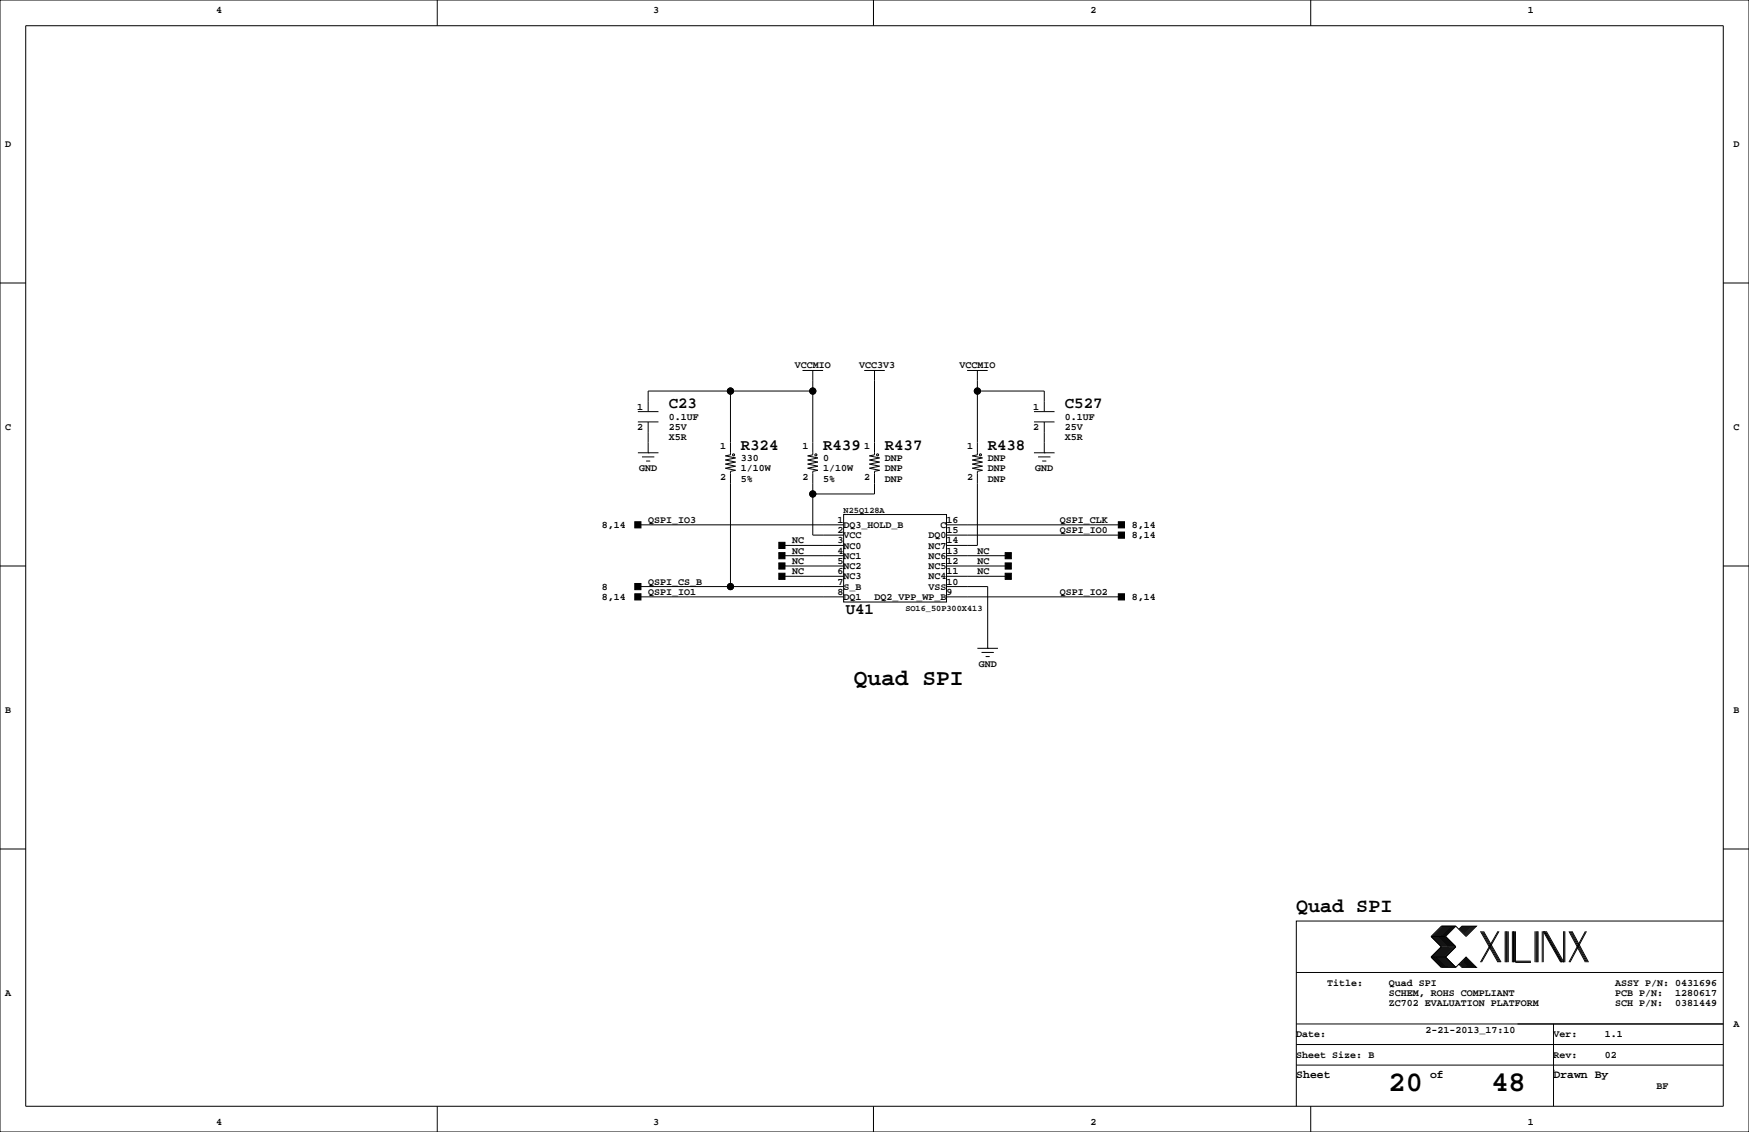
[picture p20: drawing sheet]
<svg xmlns="http://www.w3.org/2000/svg" width="432mm" height="279mm" viewBox="0 0 432 279" stroke-linecap="round" stroke-linejoin="round" font-family="sans-serif">
<defs><g id="words">
<g font-size="7.1">
<text x="342.8" y="269.3">20</text>
<text x="368.2" y="269.3">48</text>
</g>
<text font-size="5.6" x="210.8" y="169">Quad SPI</text>
<text font-size="4.9" x="320" y="225.1">Quad SPI</text>
<g font-size="3.9">
<text x="165.1" y="100.8">C23</text>
<text x="262.9" y="100.8">C527</text>
<text x="182.9" y="111">R324</text>
<text x="203.2" y="111">R439</text>
<text x="218.4" y="111">R437</text>
<text x="243.8" y="111">R438</text>
<text x="208.8" y="151.6">U41</text>
</g>
<g font-size="2.8">
<text x="320" y="266.1">Sheet</text>
<text x="353.1" y="266.1">of</text>
<text x="383.5" y="266.1">Drawn By</text>
</g>
<g font-size="2.5">
<text x="53.3" y="3.3">4</text>
<text x="161.3" y="3.3">3</text>
<text x="269.2" y="3.3">2</text>
<text x="377.2" y="3.3">1</text>
<text x="1.3" y="36.3">D</text>
<text x="428" y="36.3">D</text>
<text x="196.2" y="90.9">VCCMIO</text>
<text x="212.1" y="90.9">VCC3V3</text>
<text x="236.9" y="90.9">VCCMIO</text>
<text x="157.3" y="101.1">1</text>
<text x="255.1" y="101.1">1</text>
<text x="1.3" y="106.2">C</text>
<text x="157.3" y="106.2">2</text>
<text x="165.1" y="103.6">0.1UF</text>
<text x="165.1" y="106.2">25V</text>
<text x="255.1" y="106.2">2</text>
<text x="262.9" y="106.2">25V</text>
<text x="262.9" y="103.6">0.1UF</text>
<text x="428" y="106.2">C</text>
<text x="165.1" y="108.7">X5R</text>
<text x="177.8" y="110.8">1</text>
<text x="182.9" y="113.8">330</text>
<text x="198.1" y="110.8">1</text>
<text x="203.2" y="113.8">0</text>
<text x="213.4" y="110.8">1</text>
<text x="218.4" y="113.8">DNP</text>
<text x="238.8" y="110.8">1</text>
<text x="243.8" y="113.8">DNP</text>
<text x="262.9" y="108.7">X5R</text>
<text x="157.8" y="116.3">GND</text>
<text x="177.8" y="118.5">2</text>
<text x="182.9" y="116.3">1/10W</text>
<text x="182.9" y="118.9">5%</text>
<text x="198.1" y="118.5">2</text>
<text x="203.2" y="118.9">5%</text>
<text x="203.2" y="116.3">1/10W</text>
<text x="213.4" y="118.5">2</text>
<text x="218.4" y="118.9">DNP</text>
<text x="218.4" y="116.3">DNP</text>
<text x="238.8" y="118.5">2</text>
<text x="243.8" y="116.3">DNP</text>
<text x="243.8" y="118.9">DNP</text>
<text x="255.6" y="116.3">GND</text>
<text x="148.6" y="130.3">8,14</text>
<text x="160" y="129">QSPI_IO3</text>
<text x="206.8" y="129">1</text>
<text x="206.8" y="131.6">2</text>
<text x="208.3" y="130.3">DQ3_HOLD_B</text>
<text x="232.2" y="130.3">C</text>
<text x="233.7" y="129">16</text>
<text x="233.7" y="131.6">15</text>
<text x="261.6" y="131.6">QSPI_IO0</text>
<text x="261.6" y="129">QSPI_CLK</text>
<text x="279.4" y="130.3">8,14</text>
<text x="195.6" y="134.1">NC</text>
<text x="195.6" y="136.7">NC</text>
<text x="206.8" y="134.1">3</text>
<text x="206.8" y="136.7">4</text>
<text x="208.3" y="135.4">NC0</text>
<text x="208.3" y="137.9">NC1</text>
<text x="208.3" y="132.8">VCC</text>
<text x="229.2" y="132.8">DQ0</text>
<text x="229.2" y="137.9">NC6</text>
<text x="229.2" y="135.4">NC7</text>
<text x="233.7" y="136.7">13</text>
<text x="233.7" y="134.1">14</text>
<text x="241.3" y="136.7">NC</text>
<text x="279.4" y="132.8">8,14</text>
<text x="195.6" y="139.2">NC</text>
<text x="195.6" y="141.7">NC</text>
<text x="206.8" y="139.2">5</text>
<text x="206.8" y="141.7">6</text>
<text x="208.3" y="140.5">NC2</text>
<text x="208.3" y="143">NC3</text>
<text x="229.2" y="143">NC4</text>
<text x="229.2" y="140.5">NC5</text>
<text x="233.7" y="141.7">11</text>
<text x="233.7" y="139.2">12</text>
<text x="241.3" y="141.7">NC</text>
<text x="241.3" y="139.2">NC</text>
<text x="148.6" y="148.1">8,14</text>
<text x="148.6" y="145.5">8</text>
<text x="160" y="146.8">QSPI_IO1</text>
<text x="160" y="144.3">QSPI_CS_B</text>
<text x="206.8" y="144.3">7</text>
<text x="206.8" y="146.8">8</text>
<text x="208.3" y="148.1">DQ1</text>
<text x="208.3" y="145.5">S_B</text>
<text x="215.9" y="148.1">DQ2_VPP_WP_B</text>
<text x="229.2" y="145.5">VSS</text>
<text x="233.7" y="144.3">10</text>
<text x="233.7" y="146.8">9</text>
<text x="261.6" y="146.8">QSPI_IO2</text>
<text x="279.4" y="148.1">8,14</text>
<text x="241.6" y="164.6">GND</text>
<text x="1.3" y="176">B</text>
<text x="428" y="176">B</text>
<text x="1.3" y="245.9">A</text>
<text x="327.7" y="243.3">Title:</text>
<text x="342.9" y="245.9">SCHEM, ROHS COMPLIANT</text>
<text x="342.9" y="243.3">Quad SPI</text>
<text x="398.8" y="245.9">PCB P/N:</text>
<text x="398.8" y="243.3">ASSY P/N: 0431696</text>
<text x="413.6" y="245.9">1280617</text>
<text x="342.9" y="248.4">ZC702 EVALUATION PLATFORM</text>
<text x="398.8" y="248.4">SCH P/N:</text>
<text x="413.6" y="248.4">0381449</text>
<text x="320" y="256">Date:</text>
<text x="351.9" y="255">2-21-2013_17:10</text>
<text x="383.5" y="256">Ver:</text>
<text x="396.2" y="256">1.1</text>
<text x="428" y="253.5">A</text>
<text x="320" y="261.1">Sheet Size: B</text>
<text x="383.5" y="261.1">Rev:</text>
<text x="396.2" y="261.1">02</text>
<text x="408.9" y="268.7">BF</text>
<text x="53.3" y="277.6">4</text>
<text x="161.3" y="277.6">3</text>
<text x="269.2" y="277.6">2</text>
<text x="377.2" y="277.6">1</text>
</g>
<g font-size="2.1">
<text x="208.3" y="126.6">N25Q128A</text>
<text x="223.5" y="150.7">SO16_50P300X413</text>
</g>
</g></defs>
<g fill="none" stroke="#000" stroke-width=".25">
<path d="M0 0h431.8v279.4h-431.8zM6.3 6.4h419.1v266.6h-419.1zM107.9 0v6.4M215.6 0v6.4M323.6 0v6.4M0 69.8h6.3M425.4 69.8h6.4M180.3 96.5v15.8l-1.2 .2 2.5 .5-2.5 .5 2.5 .5-2.5 .6 2.5 .5-2.5 .5 2.5 .5-1.3 .2v28.5M198.1 91.4h5.1M200.7 91.4h.1M200.7 96.5h-40.7v5.1M200.7 91.4v20.9l-1.3 .2 2.5 .5-2.5 .5 2.5 .5-2.5 .6 2.5 .5-2.5 .5 2.5 .5-1.2 .2v15.8h7.6"/>
<path d="M213.4 91.4h5M215.9 91.4h.1M215.9 91.4v20.9l-1.3 .2 2.6 .5-2.6 .5 2.6 .5-2.6 .6 2.6 .5-2.6 .5 2.6 .5-1.3 .2v5.6h-15.2M238.8 91.4h5M241.3 91.4h.1M241.3 96.5h16.5v5.1M241.3 91.4v20.9l-1.3 .2 2.6 .5-2.6 .5 2.6 .5-2.6 .6 2.6 .5-2.6 .5 2.6 .5-1.3 .2v18.3h-7.6M157.5 111.8h5.1M157.5 104.1h5.1M157.5 101.6h5.1M158.5 112.8h3M159.5 113.8h1"/>
<path d="M160 111.8h.1M160 104.1v7.7M255.3 111.8h5M255.3 104.1h5M255.3 101.6h5M256.3 112.8h3M257.3 113.8h1M257.8 111.8h.1M257.8 104.1v7.7M0 139.7h6.3M157.5 129.5h50.8M193 134.6h15.3"/>
<path d="M193 137.2h15.3M193 139.7h15.3M208.3 127h25.4v21.6h-25.4zM233.7 132.1h43.2M233.7 137.2h15.2M233.7 139.7h15.2M233.7 129.5h43.2M425.4 139.7h6.4M157.5 144.8h50.8M157.5 147.3h50.8M193 142.2h15.3M233.7 144.8h10.1v15.2"/>
<path d="M233.7 142.2h15.2M233.7 147.3h43.2M241.3 160h5.1M242.3 161h3.1M243.3 162.1h1M243.8 160h.1M0 209.5h6.3M425.4 209.5h6.4M353.3 236.2l2.6 2.6h3.5M353.3 231.1l2.6 2.6-2.6 2.5M353.3 236.2h3.6M353.3 231.1h3.6"/>
<path d="M356.1 228.6l-2.5 2.5 2.5 2.6-2.5 2.5 2.5 2.6M356.4 228.6l-2.6 2.5 2.6 2.6-2.6 2.5 2.6 2.6M356.6 228.6l-2.5 2.5 2.5 2.6-2.5 2.5 2.5 2.6M356.9 228.6l-2.6 2.5 2.6 2.6-2.6 2.5 2.6 2.6M356.9 231.1l2.5 2.6-2.5 2.5M356.9 236.2l2.5 2.6M357.1 228.6l-2.5 2.5 2.5 2.6-2.5 2.5 2.5 2.6M357.4 228.6l-2.6 2.5 2.6 2.6-2.6 2.5 2.6 2.6M357.6 228.6l-2.5 2.5 2.5 2.6-2.5 2.5 2.5 2.6M357.9 228.6l-2.6 2.5 2.6 2.6-2.6 2.5 2.6 2.6M358.1 228.6l-2.5 2.5 2.5 2.6-2.5 2.5 2.5 2.6M358.4 228.6l-2.5 2.5 2.5 2.6-2.5 2.5 2.5 2.6"/>
<path d="M358.6 228.6l-2.5 2.5 2.5 2.6-2.5 2.5 2.5 2.6M358.9 228.6l-2.5 2.5 2.5 2.6-2.5 2.5 2.5 2.6M359.2 228.6l-2.6 2.5 2.6 2.6-2.6 2.5 2.6 2.6M359.4 228.6l2.5 2.5 2.6-2.5h-3.6l-.7 .8M359.4 228.6h-3.5l-2.6 2.5M359.4 228.6l-2.5 2.5M360.2 238l.7 .8h3.6l-2.6-2.6-2.5 2.6M360.4 237.7l1 1.1M360.4 238l.8 .8M360.7 237.5l1.2 1.3M360.7 237.7l1 1.1M360.9 237.2l1.6 1.6"/>
<path d="M360.9 237.5l1.3 1.3M361.2 237l1.8 1.8M361.2 237.2l1.5 1.6M361.2 228.6l-.8 .8M361.4 236.7l2.1 2.1M361.4 237l1.8 1.8M361.4 228.6l-1 1M361.7 236.5l2.3 2.3M361.7 236.7l2 2.1M361.7 228.6l-1 1M361.9 236.5l2.3 2.3M361.9 228.6l-1.2 1.3"/>
<path d="M362.2 228.6l-1.3 1.3M362.5 228.6l-1.6 1.5M362.7 228.6l-1.5 1.5M363 228.6l-1.8 1.8M363.2 228.6l-1.8 1.8M363.5 228.6l-2.1 2M363.7 228.6l-2 2M364 228.6l-2.3 2.3M364.2 228.6l-2.3 2.3M365.5 229.9l4.3 7.6M365.8 229.9l4.3 7.6M366 229.9l4.3 7.6"/>
<path d="M366.3 229.9l4.3 7.6M369.8 229.9l-4.3 7.6M370.1 229.9l-4.3 7.6M371.6 229.9v7.6M371.9 229.9v7.6M372.1 229.9v7.6M372.4 229.9v7.6M373.4 229.9v7.6M373.6 229.9v7.6M373.9 229.9v7.6M374.1 229.9v7.6h3.9M374.1 237.2h3.9"/>
<path d="M379 229.9v7.6M379.2 229.9v7.6M379.5 229.9v7.6M379.7 229.9v7.6M380.7 229.9v7.6M381 237.5v-7.6l4.3 7.6M381.3 229.9l4.3 7.6M381.5 229.9l4.3 7.6M381.8 229.9l4.3 7.6v-7.6M386.3 229.9v7.6M387.3 229.9l4.1 7.6M387.6 229.9l4.1 7.6"/>
<path d="M387.9 229.9l4 7.6M388.1 229.9l4.1 7.6M391.4 229.9l-4.1 7.6M391.7 229.9l-4.1 7.6M425.4 227.3h-105.4v35.6M320 257.8h105.4M320 252.7h105.4M320 240h105.4M383.5 252.7v20.3M107.9 273v6.4M215.6 273v6.4M320 262.9v10.1"/>
<path d="M320 262.9h105.4M323.6 273v6.4M383.5 264.2h.1"/>
<circle cx="180.3" cy="96.5" r=".76"/>
<circle cx="200.7" cy="96.5" r=".76"/>
<circle cx="241.3" cy="96.5" r=".76"/>
<circle cx="181.1" cy="112.3" r=".25"/>
<circle cx="201.4" cy="112.3" r=".25"/>
<circle cx="216.7" cy="112.3" r=".25"/>
<circle cx="242.1" cy="112.3" r=".25"/>
<circle cx="200.7" cy="121.9" r=".76"/>
<circle cx="180.3" cy="144.8" r=".76"/>
</g>
<g fill="#000" stroke="#000" stroke-width=".25">
<path d="M156.7 128.8h1.5v1.5h-1.5z" fill-rule="evenodd"/>
<path d="M192.3 136.4h1.5v1.5h-1.5z" fill-rule="evenodd"/>
<path d="M192.3 133.9h1.5v1.5h-1.5z" fill-rule="evenodd"/>
<path d="M248.2 136.4h1.5v1.5h-1.5z" fill-rule="evenodd"/>
<path d="M276.1 128.8h1.5v1.5h-1.5z" fill-rule="evenodd"/>
<path d="M276.1 131.3h1.5v1.5h-1.5z" fill-rule="evenodd"/>
<path d="M156.7 144h1.5v1.5h-1.5z" fill-rule="evenodd"/>
<path d="M156.7 146.6h1.5v1.5h-1.5z" fill-rule="evenodd"/>
<path d="M192.3 141.5h1.5v1.5h-1.5z" fill-rule="evenodd"/>
<path d="M192.3 138.9h1.5v1.6h-1.5z" fill-rule="evenodd"/>
<path d="M248.2 138.9h1.5v1.6h-1.5z" fill-rule="evenodd"/>
<path d="M248.2 141.5h1.5v1.5h-1.5z" fill-rule="evenodd"/>
<path d="M276.1 146.6h1.5v1.5h-1.5z" fill-rule="evenodd"/>
<circle cx="180.3" cy="96.5" r=".76"/>
<circle cx="200.7" cy="96.5" r=".76"/>
<circle cx="241.3" cy="96.5" r=".76"/>
<circle cx="200.7" cy="121.9" r=".76"/>
<circle cx="180.3" cy="144.8" r=".76"/>
</g>
<use href="#words"/>
</svg>
